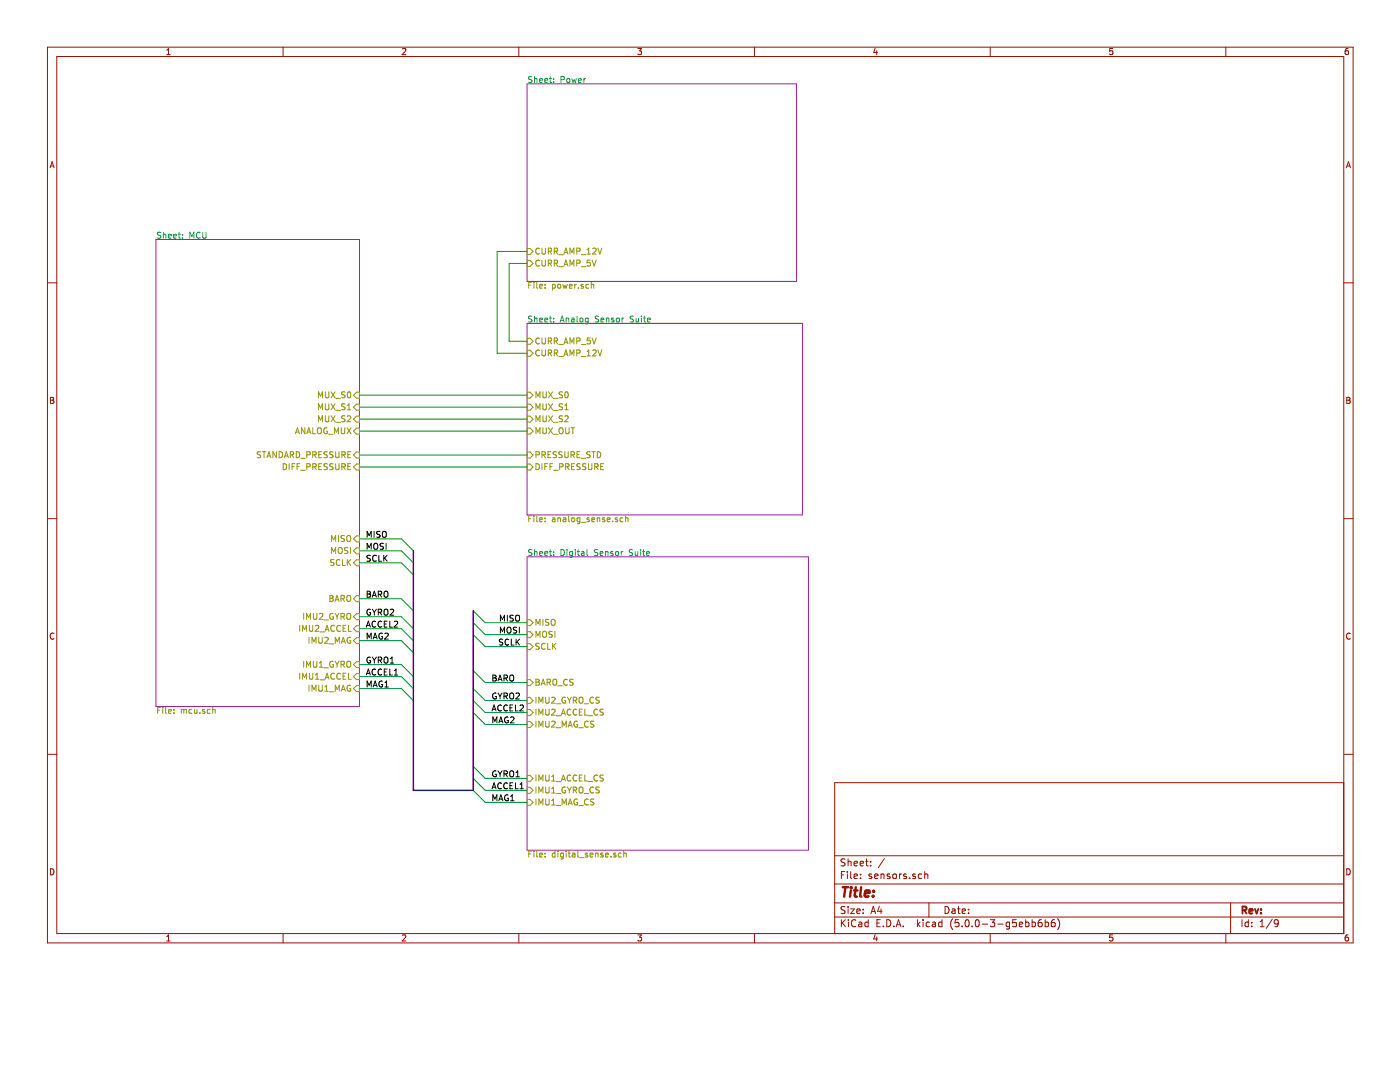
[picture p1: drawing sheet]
<svg xmlns="http://www.w3.org/2000/svg" width="279mm" height="216mm" viewBox="0 0 279 216" stroke-linecap="round" stroke-linejoin="round" font-family="sans-serif">
<path d="M105.2 16.7h53.8v39.5h-53.8zM31.1 47.8h40.6v93.2h-40.6zM105.2 64.5h55v38.2h-55zM105.2 111.1h56.1v58.6h-56.1z" fill="none" stroke="#982296" stroke-width=".2"/>
<g fill="none" stroke="#009596" stroke-width=".2">
<path d="M106.2 15.3h-.5l-.2 .1v.3l.6 .3 .1 .2-.3 .3-.4-.1M106.7 15.3v1.2M106.7 15.8l.4-.1 .1 .8M107.7 16.1l.6-.1-.1-.3h-.3l-.2 .1v.6h.5M108.7 16.1l.6-.1-.1-.3h-.3l-.2 .1 .1 .6h.4M109.6 15.7h.5M109.8 15.3v1l.3 .2M110.5 16.3v.2M110.5 15.7v.1M112 15.9l.6-.1v-.4l-.6-.1v1.2M113.1 15.8l.5-.1v.7l-.5-.1zM114.1 15.7l.2 .8 .3-.6 .2 .6 .2-.8"/>
<path d="M115.4 16.1l.6-.1-.1-.3h-.3l-.2 .1 .1 .6h.4M116.5 15.7v.8M116.9 15.7l-.4 .2M32.1 46.4l-.5-.1-.1 .2v.3l.5 .2 .1 .3-.2 .2h-.5M32.6 46.3v1.2M32.6 46.9l.5-.1v.7M33.6 47.1l.6-.1-.1-.2-.3-.1-.2 .2 .1 .6h.4M34.7 47.1l.5-.1v-.2l-.4-.1-.1 .2v.6h.5M35.6 46.7h.4M35.7 46.3v1.1l.3 .1M36.4 47.4v.1M36.4 46.8v.1"/>
<path d="M37.9 47.5v-1.2l.4 .9 .4-.9v1.2M39.9 46.5a.53 .53 0 0 0-.7 .4 .53 .53 0 0 0 .7 .5M40.5 46.3v1l.2 .2h.2l.2-.2v-1M106.2 63.1h-.5l-.2 .1v.3l.6 .3 .1 .2-.3 .3-.4-.1M106.7 63.1v1.2M106.7 63.6l.4-.1 .1 .8M107.7 63.8h.6l-.1-.3h-.3l-.2 .1v.6h.5M108.7 63.8h.6l-.1-.3h-.3l-.2 .1 .1 .6h.4M109.6 63.5h.5M109.8 63.1v1l.3 .2M110.5 63.5v.1M110.5 64.1v.2"/>
<path d="M111.8 64.3l.4-1.2 .4 1.2M111.9 63.9h.6M113 63.6l.4-.1 .1 .8M113 63.5v.8M114.1 63.5h.4l.1 .8M114.6 63.8l-.6 .2 .2 .3 .4-.1M115.2 63.1v1l.1 .2M115.8 63.5h.3l.3 .2-.2 .5-.4-.1zM117.4 63.5h-.4l-.2 .2 .1 .5h.5M117.4 63.5v.9l-.3 .3-.2-.1M119.5 63.1h-.5l-.1 .1v.4l.5 .2 .1 .2-.3 .3-.4-.1M119.9 63.8h.6l-.1-.3h-.3l-.2 .1 .1 .6h.4"/>
<path d="M121 63.6l.5-.1v.8M121 63.5v.8M122.5 63.5h-.3l-.2 .2 .5 .3M122.5 64.1l-.1 .2-.4-.1M122.5 64v.1M123.1 63.5h.3l.2 .2-.1 .5-.3 .1-.2-.3zM124.1 63.5v.8M124.5 63.5l-.4 .2M126.4 63.1h-.4l-.2 .1v.4l.6 .2v.2l-.2 .3-.5-.1M126.9 63.5l.1 .7 .4-.1M127.4 63.5v.8M128 63.1v.1"/>
<path d="M128 63.5v.8M128.4 63.5h.5M128.6 63.1v1l.3 .2M129.2 63.8h.6l-.1-.3h-.3l-.2 .1 .1 .6h.4M106.2 109.7h-.5l-.2 .1v.3l.6 .2 .1 .3-.3 .2h-.4M106.7 109.7v1.1M106.7 110.2l.4-.1 .1 .7M107.7 110.4l.6-.1-.1-.2h-.3l-.2 .1v.6h.5M108.7 110.4l.6-.1-.1-.2h-.3l-.2 .1 .1 .6h.4M109.6 110.1h.5M109.8 109.7v1l.3 .1M110.5 110.1v.1"/>
<path d="M110.5 110.7v.1M112 109.7a.6 .6 0 0 1 .7 .5 .6 .6 0 0 1-.7 .6zM113.1 109.7v.1M113.1 110.1v.7M114.2 110.1h-.3l-.2 .2 .1 .5h.4M114.2 110.1v.9l-.2 .3-.3-.1M114.8 109.7v.1M114.8 110.1v.7M115.2 110.1h.5M115.4 109.7v1l.3 .1M116.1 110.1h.4l.1 .7M116.6 110.3l-.6 .3 .1 .2h.5"/>
<path d="M117.1 109.7v1l.2 .1M119.3 109.7h-.4l-.2 .1v.3l.5 .2 .1 .3-.2 .2h-.5M119.8 110.4l.5-.1v-.2h-.4l-.1 .1v.6h.5M120.8 110.2l.5-.1v.7M120.8 110.1v.7M122.3 110.1h-.3l-.1 .1v.2l.4 .1v.3h-.4M122.9 110.1l.5 .1v.6h-.3l-.3-.2zM124 110.1v.7M124.3 110.1l-.3 .2M126.2 109.7h-.4l-.2 .1 .1 .4 .5 .2v.2l-.2 .2h-.4M126.8 110.1v.7l.5-.1M127.3 110.1v.7"/>
<path d="M127.8 109.7v.1M127.8 110.1v.7M128.2 110.1h.5M128.4 109.7v1l.3 .1M129 110.4l.6-.1-.1-.2h-.3l-.2 .1 .1 .6h.4"/>
</g>
<g fill="none" stroke="#969400" stroke-width=".2">
<path d="M105.2 52h.6l.6 .6-.6 .6h-.6zM105.2 49.6h.6l.6 .6-.6 .6h-.6zM105.5 56.9h.4M106.1 56.3h-.6v1.2M106.6 56.3v.1M106.6 56.7v.8M107.1 56.3v1l.2 .2M107.7 52a.53 .53 0 0 0-.8 .5 .53 .53 0 0 0 .8 .5M107.7 49.6a.53 .53 0 0 0-.8 .5 .53 .53 0 0 0 .8 .5M107.7 57.1l.6-.1-.1-.2-.3-.1-.2 .2v.6h.5M108.2 51.9v1l.2 .2 .3-.1 .1-.1v-1M108.2 49.5v1l.2 .2h.3l.1-.2v-1"/>
<path d="M108.8 57.4v.1M108.8 56.8v.1M109.4 52.5h.6v-.5l-.6-.1v1.2M109.4 50.1h.6v-.5l-.6-.1v1.2M109.7 52.5l.4 .6M109.7 50.1l.4 .6M110.3 56.8l.3-.1 .2 .2-.1 .6h-.4M110.3 56.7v1.2M110.6 50.1h.6v-.5l-.6-.1v1.2M110.6 52.5h.6v-.5l-.6-.1v1.2M110.9 52.5l.4 .6M110.9 50.1l.4 .6"/>
<path d="M111.3 56.8l.2-.1 .4 .1-.1 .7-.5-.1zM111.5 53.2h.9M111.5 50.8h.9M112.3 56.7l.2 .8 .3-.6 .2 .6 .2-.8M112.6 53.1l.3-1.2 .4 1.2M112.6 50.7l.3-1.2 .4 1.2M112.7 52.8h.5M112.7 50.4h.5M113.6 57.1l.6-.1-.1-.2-.3-.1-.2 .2 .1 .6h.4M113.7 50.7v-1.2l.4 .9 .4-.9v1.2M113.7 53.1v-1.2l.4 .9 .4-.9v1.2M114.7 56.7v.8"/>
<path d="M115 56.7l-.3 .2M115.1 52.5h.6v-.5l-.6-.1v1.2M115.1 50.1h.6v-.5l-.6-.1v1.2M115.4 57.4v.1M116 53.2h.9M116 50.8h.9M116.4 56.8l-.3-.1-.2 .2 .1 .2 .4 .1v.3h-.5M117.2 50.7h.6M117.2 49.8l.3-.3v1.2M117.5 56.8l-.4-.1-.2 .2 .1 .6h.5M117.8 51.9h-.6v.6l.1-.1 .5 .1v.5l-.2 .1-.4-.1M118 56.8h.5v.7"/>
<path d="M118 56.3v1.2M118.2 51.9l.4 1.2 .4-1.2M118.3 49.6l.4-.1 .3 .3-.8 .9h.8M119.3 49.5l.4 1.2 .4-1.2M63.6 79.4v-1.2l.4 .8 .4-.8v1.2M64.9 78.2v1l.3 .2 .3-.1 .1-.1v-1M66.1 78.2l.8 1.2M66.9 78.2l-.8 1.2M67 79.5h.9M68.8 78.3l-.4-.1-.2 .1v.3l.6 .3v.3l-.2 .2-.4-.1M69.4 78.3l.2-.1a.63 .63 0 0 1 .4 .6 .63 .63 0 0 1-.4 .6l-.3-.5zM70.5 78.9l.6-.6h.6v1.1h-.6z"/>
<path d="M105.2 67.5h.6l.6 .6-.6 .6h-.6zM105.2 69.9h.6l.6 .6-.6 .6h-.6zM105.2 78.3h.6l.6 .6-.6 .5h-.6zM107 79.4v-1.2l.4 .8 .4-.8v1.2M107.7 67.6a.53 .53 0 0 0-.8 .4 .53 .53 0 0 0 .8 .5M107.7 69.9a.53 .53 0 0 0-.8 .5 .53 .53 0 0 0 .8 .5M108.2 67.4v1l.2 .2h.3l.1-.2v-1M108.2 69.8v1l.2 .2h.3l.1-.2v-1M108.3 78.2v1l.3 .2h.2l.2-.2v-1M109.4 68.1l.6-.1v-.4l-.6-.2v1.2M109.4 70.4h.6v-.5l-.6-.1v1.2M109.5 78.2l.8 1.2"/>
<path d="M109.7 68.1l.4 .5M109.7 70.4l.4 .6M110.3 78.2l-.8 1.2M110.4 79.5h1M110.6 68.1l.6-.1v-.4l-.6-.2v1.2M110.6 70.4h.6v-.5l-.6-.1v1.2M110.9 68.1l.4 .5M110.9 70.4l.4 .6M111.5 68.7h.9M111.5 71.1h.9M112.3 78.3l-.5-.1-.2 .1 .1 .4 .4 .2 .2 .3-.3 .2-.4-.1M112.6 68.6l.3-1.2 .4 1.2"/>
<path d="M112.6 71l.3-1.2 .4 1.2M112.7 68.3h.5M112.7 70.7h.5M112.8 78.3l.2-.1a.65 .65 0 0 1 .4 .6 .65 .65 0 0 1-.4 .6l-.3-.5zM113.7 68.6v-1.2l.4 .9 .4-.9v1.2M113.7 71v-1.2l.4 .9 .4-.9v1.2M115.1 68.1l.6-.1v-.4l-.6-.2v1.2M115.1 70.4h.6v-.5l-.6-.1v1.2M116 68.7h.9M116 71.1h.9M117.2 70.2l.3-.4v1.2M117.2 71h.6"/>
<path d="M117.8 67.4h-.6v.6l.1-.1 .5 .1v.5l-.2 .1-.4-.1M118.2 67.4l.4 1.2 .4-1.2M118.3 69.9l.4-.1 .3 .4-.8 .8h.8M119.3 69.8l.4 1.2 .4-1.2M52 90.2l-.4-.1-.2 .2v.3l.5 .2 .1 .3-.2 .2h-.5M52.4 90.1h.6M52.7 90.1v1.2M53.3 91.3l.4-1.2 .4 1.2M53.4 91h.6M55.2 90.1v1.2l-.7-1.2v1.2M55.7 90.1a.6 .6 0 0 1 .7 .6 .6 .6 0 0 1-.7 .6zM56.5 92.5a.6 .6 0 0 1 .7 .6 .6 .6 0 0 1-.7 .6z"/>
<path d="M56.7 91.3l.4-1.2 .4 1.2M56.9 91h.5M57.7 92.5v1.2M57.9 90.8l.6-.1 .1-.2v-.2l-.7-.2v1.2M58.2 90.8l.4 .5M58.3 93.1h.4M58.8 92.5h-.5v1.2M59 86.5l.4-1.1 .3 1.1M59.1 86.2h.5M59.1 90.1a.6 .6 0 0 1 .7 .6 .6 .6 0 0 1-.7 .6zM59.3 93.1h.4M59.9 92.5h-.6v1.2"/>
<path d="M60 93.8h.9M60 91.4h.9M60.8 85.4v1.1l-.6-1.1v1.1M61.2 93.1l.7-.1v-.4l-.7-.1v1.2M61.2 90.8l.7-.1v-.4l-.7-.2v1.2M61.2 86.5l.4-1.1 .4 1.1M61.3 86.2h.6M62.4 93.1l.7-.1v-.4l-.7-.1v1.2M62.4 85.4v1.1h.6M62.4 90.8l.7-.1v-.4l-.7-.2v1.2M62.7 93.1l.4 .6M62.7 90.8l.4 .5"/>
<path d="M63.4 85.5l.2-.1a.42 .42 0 0 1 .5 .4l-.1 .7h-.5a.87 .87 0 0 1-.1-1zM63.6 81.8v-1.2l.4 .8 .4-.8v1.2M63.6 84.2v-1.2l.4 .8 .4-.8v1.2M63.6 93.1h.4M63.6 90.7h.4M64.2 92.5h-.6v1.2h.6M64.2 90.1h-.6v1.2h.6M64.9 80.6v1l.3 .2 .3-.1 .1-.1v-1M64.9 83v.9l.3 .3 .3-.1 .1-.2v-.9M65.3 85.4a.55 .55 0 0 0-.7 .6 .55 .55 0 0 0 .7 .5v-.5h-.2M65.3 92.6l-.4-.1-.2 .1 .1 .4 .4 .2 .1 .3-.2 .2h-.5M65.3 90.2l-.4-.1-.2 .2 .1 .4 .4 .1 .1 .3-.2 .2h-.5"/>
<path d="M65.6 86.7h.9M66.1 80.6l.8 1.2M66.1 83l.8 1.2M66.5 92.6l-.5-.1-.2 .1v.4l.6 .2 .1 .3-.3 .2h-.4M66.5 90.2l-.5-.1-.2 .2v.3l.6 .2 .1 .3-.3 .2h-.4M66.7 86.5v-1.1l.5 .8 .4-.8v1.1M66.9 80.6l-.8 1.2M66.9 83l-.8 1.2M67 92.5v1l.2 .2h.4l.1-.2v-1M67 90.1v1l.2 .2h.4l.1-.2v-1M67 81.9h.9M67 84.3h.9"/>
<path d="M68.1 85.4v.9l.2 .2h.4l.1-.2v-.9M68.2 93.1h.6l.1-.2-.1-.3-.6-.1v1.2M68.2 90.8l.6-.1 .1-.2-.1-.2-.6-.2v1.2M68.5 93.1l.4 .6M68.5 90.8l.4 .5M68.8 80.6h-.4l-.2 .1v.3l.6 .3v.3l-.2 .2-.4-.1M68.8 83h-.4l-.2 .1v.3l.6 .3v.2l-.2 .3-.4-.1M69.3 85.4l.7 1.1M69.3 83.1l.5-.1 .2 .3-.7 .9h.7M69.3 81.8h.7M69.3 80.9l.4-.3v1.2M69.4 93.1h.4"/>
<path d="M69.4 90.7h.4M70 92.5h-.6v1.2h.6M70 90.1h-.6v1.2h.6M70 85.4l-.7 1.1M70.5 93.2l.6-.6h.6v1.2h-.6zM70.5 86l.6-.6h.6v1.2h-.6zM70.5 81.2l.6-.6h.6v1.2h-.6zM70.5 83.6l.6-.6h.6v1.2h-.6zM70.5 90.8l.6-.6h.6v1.2h-.6zM105.2 80.6h.6l.6 .6-.6 .6h-.6zM105.2 83h.6l.6 .6-.6 .6h-.6zM105.2 85.4h.6l.6 .6-.6 .6h-.6z"/>
<path d="M105.2 90.2h.6l.6 .6-.6 .6h-.6zM105.2 92.6h.6l.6 .6-.6 .6h-.6zM107 92.5a.6 .6 0 0 1 .7 .6 .6 .6 0 0 1-.7 .6zM107 90.8l.6-.1v-.4l-.6-.2v1.2M107 81.8v-1.2l.4 .8 .4-.8v1.2M107 84.2v-1.2l.4 .8 .4-.8v1.2M107 86.5v-1.1l.4 .8 .4-.8v1.1M108.2 90.8l.6-.1v-.4l-.6-.2v1.2M108.2 92.5v1.2M108.3 85.4v.9l.3 .2h.2l.2-.2v-.9M108.3 80.6v1l.3 .2h.2l.2-.2v-1M108.3 83v.9l.3 .3h.2l.2-.3v-.9"/>
<path d="M108.4 90.8l.4 .5M108.7 93.1h.4M109.3 92.5h-.6v1.2M109.4 90.7h.4M109.5 80.6l.8 1.2M109.5 83l.8 1.2M109.5 85.4l.8 1.1M109.8 93.1h.4M109.9 90.1h-.5v1.2h.5M110.3 80.6l-.8 1.2M110.3 83l-.8 1.2M110.3 85.4l-.8 1.1"/>
<path d="M110.3 92.5h-.5v1.2M110.4 86.7h1M110.4 81.9h1M110.4 84.3h1M110.5 93.8h.9M111.1 90.2l-.5-.1-.2 .2 .1 .4 .5 .1 .1 .3-.3 .2h-.4M111.6 85.5l.3-.1h.3a.73 .73 0 0 1-.1 1.1l-.5-.1zM111.7 93.1h.6l.1-.2-.1-.3-.6-.1v1.2M112.2 90.2l-.5-.1-.1 .2v.3l.5 .2 .1 .3-.2 .2h-.5M112.3 80.6h-.5l-.2 .1 .1 .4 .4 .2 .2 .3-.3 .2-.4-.1M112.3 83h-.5l-.2 .1 .1 .4 .4 .2 .2 .2-.3 .3-.4-.1M112.7 90.1v1l.2 .2h.4l.1-.2v-1"/>
<path d="M112.7 81.8h.7M112.7 83.1l.5-.1 .2 .3-.7 .9h.7M112.7 80.9l.4-.3v1.2M112.9 93.1h.6l.1-.2-.1-.3-.6-.1v1.2M112.9 85.4v.9l.2 .2h.4l.1-.2v-.9M113.2 93.1l.4 .6M114 90.8l.5-.1 .2-.2-.1-.2-.6-.2v1.2M114 85.4h.7M114.1 93.1h.4M114.2 90.8l.5 .5M114.3 85.4v1.1M114.7 92.5h-.6v1.2h.6"/>
<path d="M115.2 90.7h.4M115.7 90.1h-.5v1.2h.5M115.8 92.6l-.5-.1-.1 .1v.4l.5 .2 .1 .3-.2 .2h-.5M116 91.4h.9M116.9 92.6l-.4-.1-.2 .1 .1 .4 .5 .3v.2l-.2 .2h-.4M117.5 92.5v1l.2 .2h.2l.2-.2v-1M117.8 90.2l-.5-.1-.1 .2v.4l.5 .1 .1 .3-.3 .2h-.4M118.1 90.1h.7M118.5 90.1v1.2M118.7 93.1h.6v-.5l-.6-.1v1.2M119 93.1l.4 .6M119.2 90.1a.6 .6 0 0 1 .7 .6 .6 .6 0 0 1-.7 .6z"/>
<path d="M119.9 93.1h.4M120.5 92.5h-.6v1.2h.6M65.8 118.8l.6 .1 .1 .2-.3 .3 .3 .2-.1 .4h-.6zM65.8 119.4h.4M66.2 108.1v-1.2l.4 .8 .4-.8v1.2M66.2 110.4v-1.2l.4 .9 .4-.9v1.2M66.7 111.7l-.5-.1-.2 .2v.3l.5 .2 .2 .3-.3 .2h-.4M66.9 120l.4-1.2 .4 1.2M67 119.7h.6M67.6 106.9v1.2M67.6 109.4l.2-.2 .3 .1a.73 .73 0 0 1-.1 1.1l-.4-.1zM67.8 111.8a.53 .53 0 0 0-.7 0 .53 .53 0 0 0 .1 .7l.3 .3 .3-.1"/>
<path d="M68.1 119.4h.5l.2-.2-.1-.3-.6-.1v1.2M68.3 111.6v1.2h.6M68.3 119.4l.5 .6M68.8 106.9h-.5l-.2 .1v.3l.5 .2 .2 .3-.3 .3-.4-.1M69.3 107l.2-.1a.41 .41 0 0 1 .5 .4l-.1 .6-.4 .2-.2-.2zM69.3 119l.2-.2a.41 .41 0 0 1 .5 .4l-.1 .6-.4 .2-.2-.2zM69.3 111.6v1.2M69.4 109.3l-.4-.1-.2 .2v.4l.6 .2v.2l-.2 .2h-.4M69.5 112.2l.5 .6M69.9 109.2v1.2M70 111.6l-.7 .7M70.5 107.5l.6-.6h.6v1.2h-.6z"/>
<path d="M70.5 109.9l.6-.6h.6v1.2h-.6zM70.5 112.3l.6-.6h.6v1.2h-.6zM70.5 119.5l.6-.6h.6v1.2h-.6zM105.5 103.5h.4M106.1 102.9h-.6v1.2M106.6 102.9v.1M106.6 103.3v.8M107.1 102.9v1l.2 .2M107.7 103.7l.6-.1-.1-.2-.3-.1-.2 .2v.6h.5M108.8 103.4v.1M108.8 104v.1M110.3 103.4h.4l.1 .7"/>
<path d="M110.8 103.6l-.6 .2 .1 .3h.5M111.3 103.3v.8M111.3 103.4h.5l.1 .7M112.4 103.4h.5v.7M112.9 103.6l-.5 .2 .1 .3h.4M113.5 102.9v1l.2 .2M114.2 103.4l.3-.1 .2 .2-.1 .6-.5-.1zM115.7 103.4l-.3-.1-.2 .2 .1 .6h.4M115.7 103.3v1l-.2 .2-.3-.1M116 104.2h.9M117.6 103.4l-.3-.1-.2 .2 .1 .2 .4 .1v.3h-.5M118.1 103.7l.6-.1-.1-.2-.3-.1-.2 .2 .1 .6h.4"/>
<path d="M119.2 103.4h.4l.1 .7M119.2 103.3v.8M120.7 103.4l-.3-.1-.2 .2 .1 .2 .4 .1v.3h-.5M121.2 103.7l.6-.1-.1-.2-.4-.1-.1 .2 .1 .6h.4M122.3 104v.1M123.2 103.4l-.3-.1-.1 .2v.2l.4 .1v.3h-.4M124.3 103.4l-.3-.1-.3 .2 .2 .6h.4M124.8 103.4h.5v.7M124.8 102.9v1.2M59.8 124.8v1.2M59.8 134.3v1.2M60.4 126v-1.2l.4 .8 .4-.8v1.2"/>
<path d="M60.4 135.5v-1.2l.4 .9 .4-.9v1.2M60.6 122.4v1.2M60.6 131.9v1.2M61.2 123.6v-1.2l.4 .8 .4-.8v1.2M61.2 133.1v-1.2l.4 .9 .4-.9v1.2M61.7 127.2v1.2M61.7 136.7v1.2M61.8 124.8v1l.2 .2 .3-.1 .1-.1v-1M61.8 134.3v1l.2 .2h.3l.1-.2v-1M62.3 128.4v-1.2l.4 .8 .4-.8v1.2M62.3 137.9v-1.2l.4 .9 .4-.9v1.2M62.5 122.4v1l.3 .2 .3-.1 .1-.1v-1"/>
<path d="M62.5 131.9v1l.3 .2h.3l.1-.2v-1M62.9 124.9l.5-.1 .2 .3-.7 .9h.7M62.9 135.5h.7M62.9 134.7l.4-.4v1.2M63.6 127.2v.9l.3 .3 .3-.1 .1-.2v-.9M63.6 136.7v1l.3 .2h.3l.1-.2v-1M63.7 133.1h.7M63.7 132.3l.4-.4v1.2M63.7 122.5l.5-.1 .2 .3-.7 .9h.7M63.9 135.6h.9M63.9 126.1h.9M64.6 133.3h1"/>
<path d="M64.6 123.7h1M64.8 137.9h.7M64.8 137.1l.4-.4v1.2M64.8 127.3l.5-.1 .2 .3-.7 .9h.7M64.9 135.5l.4-1.2 .4 1.2M64.9 126l.4-1.2 .4 1.2M65 135.2h.6M65 125.6h.6M65.7 138h1M65.7 128.5h1M66.5 122.5a.55 .55 0 0 0-.7 .5 .55 .55 0 0 0 .7 .5v-.4h-.2M66.5 132a.55 .55 0 0 0-.7 .6 .55 .55 0 0 0 .7 .5v-.5h-.2"/>
<path d="M66.7 134.5a.53 .53 0 0 0-.7 .4 .53 .53 0 0 0 .7 .5M66.7 124.9a.53 .53 0 0 0-.7 .5 .53 .53 0 0 0 .7 .5M66.9 131.9l.4 .7M66.9 122.4l.4 .6M66.9 128.4v-1.2l.4 .8 .4-.8v1.2M66.9 137.9v-1.2l.4 .9 .4-.9v1.2M67.3 123v.6M67.3 132.6v.5M67.7 131.9l-.4 .7M67.7 122.4l-.4 .6M67.9 134.5a.53 .53 0 0 0-.7 .4 .53 .53 0 0 0 .7 .5M67.9 124.9a.53 .53 0 0 0-.7 .5 .53 .53 0 0 0 .7 .5"/>
<path d="M68.1 123h.5l.2-.2-.1-.3-.6-.1v1.2M68.1 132.6l.5-.1 .2-.1-.1-.3-.6-.2v1.2M68.1 137.9l.4-1.2 .4 1.2M68.1 128.4l.4-1.2 .4 1.2M68.2 137.6h.6M68.2 128h.6M68.3 132.6l.5 .5M68.3 123l.5 .6M68.5 134.9h.3M68.5 125.4h.3M69 134.3h-.5v1.2h.5M69 124.8h-.5v1.2h.5"/>
<path d="M69.3 122.6l.2-.2a.41 .41 0 0 1 .5 .4l-.1 .6-.4 .2-.2-.2zM69.3 132.1l.2-.2a.41 .41 0 0 1 .5 .5l-.1 .6-.4 .1-.2-.1zM69.5 134.3v1.2h.6M69.5 124.8v1.2h.6M69.9 127.2a.54 .54 0 0 0-.7 .6 .54 .54 0 0 0 .8 .4v-.3h-.2M69.9 136.8a.54 .54 0 0 0-.7 .5 .54 .54 0 0 0 .8 .5v-.4h-.2M70.5 123.1l.6-.6h.6v1.2h-.6zM70.5 125.4l.6-.6h.6v1.2h-.6zM70.5 127.8l.6-.6h.6v1.2h-.6zM70.5 132.6l.6-.6h.6v1.2h-.6zM70.5 135l.6-.6h.6v1.2h-.6zM70.5 137.4l.6-.6h.6v1.2h-.6z"/>
<path d="M105.2 123.7h.6l.6 .6-.6 .5h-.6zM105.2 126h.6l.6 .6-.6 .6h-.6zM105.2 128.4h.6l.6 .6-.6 .6h-.6zM105.2 135.6h.6l.6 .6-.6 .6h-.6zM105.2 139.2h.6l.6 .6-.6 .6h-.6zM107 135.5h.4l.2 .3-.2 .3 .3 .2-.2 .4h-.5zM107 124.8v-1.2l.4 .8 .4-.8v1.2M107 127.2v-1.2l.4 .8 .4-.8v1.2M107 139.1v1.2M107 136.1h.4M107.6 128.4h-.4l-.2 .1v.3l.5 .3 .1 .2-.2 .3-.5-.1M108 136.7l.4-1.2 .4 1.2"/>
<path d="M108.1 136.4h.6M108.3 126.1l.3-.1h.3a.73 .73 0 0 1-.1 1.2l-.5-.2zM108.3 123.6v1.2M108.8 128.5a.53 .53 0 0 0-.7 .1 .53 .53 0 0 0 0 .7l.3 .3 .4-.2M108.9 139.1v1l.2 .2h.4l.1-.2v-1M109.2 136.2l.6-.1 .1-.2-.1-.3-.6-.1v1.2M109.3 128.4v1.2h.6M109.5 136.2l.4 .5M109.5 123.7l-.4-.1-.2 .1v.3l.5 .3 .1 .3-.2 .2-.5-.1M110 123.8l.3-.2a.41 .41 0 0 1 .5 .4l-.1 .6-.4 .2-.3-.2zM110.1 139.2l.4-.1 .3 .3-.8 .9h.8M110.2 126h-.4l-.2 .1v.4l.6 .2v.3l-.2 .2-.5-.1"/>
<path d="M110.3 128.4v1.2M110.4 135.7l.2-.2a.41 .41 0 0 1 .5 .4v.7l-.5 .1-.2-.1zM110.4 128.9l.6 .7M110.7 126v1.2M111 128.4l-.7 .7M111.4 136.8h.9M112.8 139.2a.54 .54 0 0 0-.7 .5 .54 .54 0 0 0 .8 .5v-.4h-.2M113.2 135.6a.53 .53 0 0 0-.7 .5 .53 .53 0 0 0 .7 .5M113.2 139.1l.4 .6M113.6 139.7v.6M114 139.1l-.4 .6M114.4 135.6l-.5-.1-.2 .3 .1 .3 .5 .2v.3l-.6 .1"/>
<path d="M114.4 139.7l.7-.1v-.4l-.7-.1v1.2M114.7 139.7l.4 .6M115.6 139.3l.2-.2a.41 .41 0 0 1 .6 .4l-.1 .6-.5 .2-.2-.2zM118.5 139.2a.53 .53 0 0 0-.8 .5 .53 .53 0 0 0 .8 .5M119.6 139.2l-.5-.1-.2 .3 .1 .2 .6 .3v.3l-.7 .1M31.5 141.7h.4M32 141.1h-.5v1.2M32.5 141.1v.2M32.5 141.6v.7M33.1 141.1v1.1l.1 .1M33.6 141.9l.6-.1-.1-.2h-.3l-.2 .1 .1 .6h.4M34.7 142.2v.1"/>
<path d="M34.7 141.6v.1M36.2 141.7l.3-.1 .2 .1M36.2 141.6v.7M36.7 141.7l.2-.1h.3v.7M36.7 141.7v.6M38.3 141.6h-.3l-.3 .2 .1 .5h.5M38.8 141.6l.1 .7 .4-.1M39.3 141.6v.7M39.9 142.2v.1M40.8 141.6h-.2l-.2 .1 .1 .2 .3 .1v.3h-.4M41.9 141.6h-.3l-.2 .2 .1 .5h.4M42.4 141.7l.5-.1v.7"/>
<path d="M42.4 141.1v1.2M105.2 141.6h.6l.6 .6-.6 .6h-.6zM105.2 144h.6l.6 .6-.6 .6h-.6zM105.2 154.7h.6l.6 .6-.6 .6h-.6zM105.2 157.1h.6l.6 .6-.6 .6h-.6zM105.2 159.5h.6l.6 .6-.6 .6h-.6zM107 141.5v1.2M107 143.9v1.2M107 154.6v1.2M107 157v1.2M107 159.4v1.2M107.5 140.3v-1.2l.4 .9 .4-.9v1.2"/>
<path d="M107.5 142.7v-1.2l.4 .9 .4-.9v1.2M107.5 145.1v-1.2l.4 .9 .4-.9v1.2M107.5 155.8v-1.2l.4 .9 .4-.9v1.2M107.5 158.2v-1.2l.4 .9 .4-.9v1.2M108.9 141.5v1l.2 .2h.4l.1-.2v-1M108.9 143.9v1l.2 .2 .4-.1 .1-.1v-1M108.9 154.6v1l.2 .2h.4l.1-.2v-1M108.9 157v1l.2 .2h.4l.1-.2v-1M108.9 159.4v1l.2 .2h.4l.1-.2v-1M110.1 141.6l.4-.1 .3 .3-.8 .9h.8M110.1 144l.4-.1 .3 .3-.8 .9h.8M110.1 158.2h.7"/>
<path d="M110.1 155l.3-.4v1.2M110.1 157.4l.3-.4v1.2M110.1 159.8l.3-.4v1.2M110.1 155.8h.7M111 158.3h.9M111 156h.9M111 140.4h.9M111 142.8h.9M111 145.2h.9M112 155.8l.4-1.2 .4 1.2M112 142.7l.4-1.2 .4 1.2M112.1 142.4h.6"/>
<path d="M112.1 155.5h.6M112.2 145.1v-1.2l.4 .9 .4-.9v1.2M112.8 157.1a.54 .54 0 0 0-.7 .5 .54 .54 0 0 0 .8 .5v-.4h-.2M113.2 157l.4 .7M113.4 145.1l.4-1.2 .4 1.2M113.5 144.8h.6M113.6 157.7v.5M113.9 154.8a.55 .55 0 0 0-.7 .4 .55 .55 0 0 0 .7 .6v-.1M113.9 141.6a.55 .55 0 0 0-.7 .5 .55 .55 0 0 0 .7 .6v-.1M114 157l-.4 .7M114.4 157.7l.7-.1v-.4l-.7-.2v1.2M114.7 157.7l.4 .5"/>
<path d="M115.1 141.6a.55 .55 0 0 0-.7 .5 .55 .55 0 0 0 .7 .6v-.1M115.1 154.8a.55 .55 0 0 0-.7 .4 .55 .55 0 0 0 .7 .6v-.1M115.2 144a.54 .54 0 0 0-.7 .5 .54 .54 0 0 0 .8 .5v-.4h-.2M115.2 159.5a.54 .54 0 0 0-.7 .5 .54 .54 0 0 0 .8 .5v-.4h-.2M115.5 145.2h.9M115.6 157.2l.2-.2a.41 .41 0 0 1 .6 .4l-.1 .7-.5 .1-.2-.1zM115.6 155.2h.4M115.6 142.1h.4M116.2 154.6h-.6v1.2h.6M116.2 141.5h-.6v1.2h.6M116.6 158.3h.9M116.6 140.4h.9"/>
<path d="M116.7 154.6v1.2h.6M116.7 141.5v1.2h.6M117.4 156h.9M117.4 159.5a.53 .53 0 0 0-.8 .5 .53 .53 0 0 0 .8 .5M117.4 144a.53 .53 0 0 0-.8 .5 .53 .53 0 0 0 .8 .5M117.4 142.8h.9M118.5 157.2a.53 .53 0 0 0-.8 .4 .53 .53 0 0 0 .8 .5M118.5 144l-.4-.1-.2 .1 .1 .4 .4 .2 .1 .3-.2 .2-.5-.1M118.5 159.5l-.4-.1-.2 .1 .1 .5 .4 .1 .1 .3-.2 .2h-.5M119.3 154.8a.54 .54 0 0 0-.8 .4 .54 .54 0 0 0 .7 .6l.1-.1M119.3 141.6a.54 .54 0 0 0-.8 .5 .54 .54 0 0 0 .7 .6l.1-.1M119.6 157.1l-.5-.1-.2 .3 .1 .3 .6 .2v.3l-.7 .1"/>
<path d="M120.4 141.6l-.5-.1-.1 .1v.4l.5 .2 .1 .3-.2 .2h-.5M120.4 154.7l-.5-.1-.1 .2v.3l.5 .2 .1 .3-.2 .2h-.5M105.5 170.4h.4M106.1 169.8h-.6v1.2M106.6 169.8v.1M106.6 170.2v.8M107.1 169.8v1l.2 .2M107.5 160.6v-1.2l.4 .9 .4-.9v1.2M107.7 170.6l.6-.1-.1-.2-.3-.1-.2 .2v.6h.5M108.8 170.3v.1M108.8 170.9v.1M110.1 160.6h.7"/>
<path d="M110.8 170.3l-.4-.1-.2 .2 .1 .6h.5M110.8 169.8v1.2M111 160.7h.9M111.3 169.8v.1M111.3 170.2v.8M112.2 160.6v-1.2l.4 .9 .4-.9v1.2M112.4 170.3l-.3-.1-.2 .2 .1 .6h.4M112.4 170.2v1l-.2 .2-.3-.1M113 169.8v.1M113 170.2v.8M113.4 170.2h.4M113.4 160.6l.4-1.2 .4 1.2"/>
<path d="M113.5 160.3h.6M113.6 169.8v1l.2 .2M114.2 170.3h.5l.1 .7M114.8 170.5l-.6 .2 .1 .3h.5M115.3 169.8v1l.2 .2M115.5 160.7h.9M115.7 171.1h.9M117.3 170.3l-.3-.1-.2 .2 .1 .2 .4 .1v.3h-.5M117.8 170.6l.5-.1v-.2l-.4-.1-.1 .2v.6h.5M118.9 170.3h.4l.1 .7M118.9 170.2v.8M120.3 170.3l-.2-.1-.2 .2v.2l.4 .1v.3h-.4"/>
<path d="M120.8 170.6l.6-.1-.1-.2-.3-.1-.2 .2 .1 .6h.4M121.9 170.9v.1M122.9 170.3l-.3-.1-.2 .2 .1 .2 .4 .1v.3h-.5M124 170.3l-.4-.1-.2 .2 .1 .6h.5M124.5 170.3h.4l.1 .7M124.5 169.8v1.2"/>
</g>
<g fill="none" stroke="#009300" stroke-width=".2">
<path d="M105.2 52.6h-3.6v15.5h3.6M105.2 50.2h-6v20.3h6M71.7 78.9h33.5M71.7 81.2h33.5M71.7 83.6h33.5M71.7 86h33.5M71.7 90.8h33.5M71.7 93.2h33.5M71.7 119.5h8.4l2.4 2.4M71.7 112.3h8.4l2.4 2.4M71.7 109.9h8.4l2.4 2.4M71.7 107.5h8.4l2.4 2.4"/>
<path d="M71.7 135h8.4l2.4 2.4M71.7 137.4h8.4l2.4 2.4M71.7 132.6h8.4l2.4 2.4M71.7 127.8h8.4l2.4 2.4M71.7 125.4h8.4l2.4 2.4M71.7 123.1h8.4l2.4 2.3M94.4 139.8l2.4 2.4h8.4M94.4 137.4l2.4 2.4h8.4M94.4 121.9l2.4 2.4h8.4M94.4 124.3l2.4 2.3h8.4M94.4 126.6l2.4 2.4h8.4M94.4 133.8l2.4 2.4h8.4"/>
<path d="M94.4 142.2l2.4 2.4h8.4M94.4 152.9l2.4 2.4h8.4M94.4 155.3l2.4 2.4h8.4M94.4 157.7l2.4 2.4h8.4"/>
</g>
<g fill="none" stroke="#000" stroke-width=".2">
<path d="M73.3 107.2v-1.2l.4 .9 .4-.9v1.2M73.3 109.6v-1.2l.4 .9 .4-.9v1.2M73.3 118h.4l.2 .2-.2 .3 .3 .3-.2 .3-.5 .1zM73.3 118.5h.4M73.9 110.9l-.4-.1-.2 .1v.4l.5 .2 .1 .3-.2 .2-.5-.1M74.3 119.2l.4-1.2 .4 1.2M74.4 118.8h.6M74.7 106v1.2M74.7 108.6l.2-.2 .3 .1a.73 .73 0 0 1-.1 1.1l-.4-.2zM75.1 110.9a.53 .53 0 0 0-.7 .1 .53 .53 0 0 0 0 .7l.4 .3 .3-.1M75.5 118.6l.6-.1 .1-.1-.1-.3-.6-.1v1.2M75.6 110.8v1.2h.6"/>
<path d="M75.8 118.6l.4 .6M75.9 106.1l-.5-.1-.2 .1v.4l.5 .2 .2 .3-.3 .2h-.4M76.4 106.2l.2-.2a.41 .41 0 0 1 .5 .4l-.1 .6-.4 .2-.2-.2zM76.5 108.5l-.4-.1-.2 .1v.4l.6 .3v.2l-.2 .2h-.4M76.6 110.8v1.2M76.7 118.1l.2-.1a.41 .41 0 0 1 .5 .4v.6l-.5 .2-.2-.2zM76.8 111.3l.5 .7M77 108.4v1.2M77.3 110.8l-.7 .7M73.1 125.1l.4-1.2 .4 1.2M73.1 134.7l.4-1.2 .4 1.2M73.2 124.8h.6"/>
<path d="M73.2 134.4h.6M73.3 127.5v-1.2l.4 .9 .4-.9v1.2M73.3 137.1v-1.2l.4 .8 .4-.8v1.2M73.9 121.6a.54 .54 0 0 0-.7 .6 .54 .54 0 0 0 .8 .4v-.4h-.3M73.9 131.2a.54 .54 0 0 0-.7 .5 .54 .54 0 0 0 .8 .5v-.4h-.3M74.3 121.6l.4 .6M74.3 131.1l.4 .6M74.5 127.5l.4-1.2 .4 1.2M74.5 137.1l.4-1.2 .4 1.2M74.6 127.2h.6M74.6 136.7h.6M74.7 122.2v.5"/>
<path d="M74.7 131.7v.6M75 124.1a.54 .54 0 0 0-.8 .4 .54 .54 0 0 0 .7 .6l.1-.1M75 133.6a.54 .54 0 0 0-.8 .5 .54 .54 0 0 0 .7 .5h.1M75.1 121.6l-.4 .6M75.1 131.1l-.4 .6M75.5 122.2l.6-.1 .1-.1-.1-.3-.6-.1v1.1M75.5 131.7h.6l.1-.2-.1-.3-.6-.1v1.2M75.8 122.2l.4 .5M75.8 131.7l.4 .6M76.2 124.1a.54 .54 0 0 0-.8 .4 .54 .54 0 0 0 .7 .6l.1-.1M76.2 133.6a.54 .54 0 0 0-.8 .5 .54 .54 0 0 0 .7 .5h.1M76.3 126.4a.54 .54 0 0 0-.7 .5 .54 .54 0 0 0 .8 .5v-.4h-.3"/>
<path d="M76.3 136a.54 .54 0 0 0-.7 .5 .54 .54 0 0 0 .8 .5v-.4h-.3M76.7 121.7l.2-.1a.41 .41 0 0 1 .5 .4v.6l-.5 .1-.2-.1zM76.7 131.3l.2-.2a.41 .41 0 0 1 .5 .4v.6l-.5 .2-.2-.2zM76.7 124.5h.4M76.7 134.1h.4M76.8 126.5l.5-.2 .2 .4-.7 .8h.7M76.8 137.1h.7M76.8 136.2l.3-.3v1.2M77.3 123.9h-.6v1.2h.6M77.3 133.5h-.6v1.2h.6M77.8 123.9v1.2h.5M77.8 133.5v1.2h.5"/>
<path d="M77.9 121.7l.4-.1 .3 .3-.8 .8h.8M77.9 132.3h.7M77.9 131.4l.3-.3v1.2M78.7 124.1l.4-.2 .3 .4-.8 .8h.8M78.7 134.7h.7M78.7 133.8l.3-.3v1.2M98.4 134.7h.4l.2 .2-.2 .4 .3 .2-.2 .3-.5 .1zM98.4 135.3h.4M99 138.3a.54 .54 0 0 0-.7 .6 .54 .54 0 0 0 .8 .5v-.4h-.3M99.4 135.9l.4-1.2 .4 1.2M99.4 138.3l.4 .6M99.5 135.6h.6"/>
<path d="M99.8 138.9v.6M99.9 123.9v-1.2l.4 .9 .4-.9v1.2M99.9 126.3v-1.2l.4 .9 .4-.9v1.2M100.2 138.3l-.4 .6M100.3 127.6l-.4-.1-.2 .1v.4l.5 .2 .1 .3-.2 .2h-.5M100.6 135.3h.6l.1-.2-.1-.3-.6-.1v1.2M100.6 138.9h.6l.1-.2-.1-.3-.6-.1v1.2M100.9 135.3l.4 .6M100.9 138.9l.4 .6M101.3 125.3l.2-.2 .3 .1a.73 .73 0 0 1-.1 1.1l-.4-.1zM101.3 122.7v1.2M101.5 127.6a.53 .53 0 0 0-.7 .1 .53 .53 0 0 0 0 .7l.4 .3 .3-.1"/>
<path d="M101.8 134.9l.2-.2a.41 .41 0 0 1 .5 .4v.6l-.5 .2-.2-.2zM101.8 138.4l.2-.1a.41 .41 0 0 1 .5 .4v.6l-.5 .2-.2-.2zM102 127.5v1.2h.6M102.4 122.8l-.4-.1-.2 .2v.3l.5 .2 .1 .3-.2 .2h-.4M102.9 122.9l.3-.2a.41 .41 0 0 1 .5 .5l-.1 .6-.4 .1-.3-.1zM103 138.4l.4-.1 .3 .3-.8 .9h.8M103 127.5v1.2M103.1 125.2l-.4-.1-.2 .2v.4l.6 .2v.2l-.2 .2h-.5M103.2 128.1l.5 .6M103.6 125.1v1.2M103.7 127.5l-.7 .7M98.2 141.9l.4-1.2 .4 1.2"/>
<path d="M98.2 157.4l.4-1.2 .4 1.2M98.3 141.5h.6M98.3 157.1h.6M98.4 144.3v-1.2l.4 .8 .4-.8v1.2M98.4 159.8v-1.2l.4 .8 .4-.8v1.2M99 153.9a.54 .54 0 0 0-.7 .5 .54 .54 0 0 0 .8 .5v-.4h-.3M99.4 153.8l.4 .6M99.6 144.3l.4-1.2 .4 1.2M99.6 159.8l.4-1.2 .4 1.2M99.7 143.9h.5M99.7 159.4h.5M99.8 154.4v.6"/>
<path d="M100.1 140.8a.54 .54 0 0 0-.8 .5 .54 .54 0 0 0 .7 .5l.1-.1M100.1 156.3a.54 .54 0 0 0-.8 .5 .54 .54 0 0 0 .7 .5h.1M100.2 153.8l-.4 .6M100.6 154.4h.6l.1-.2-.1-.3-.6-.1v1.2M100.9 154.4l.4 .6M101.3 140.8a.54 .54 0 0 0-.8 .5 .54 .54 0 0 0 .7 .5l.1-.1M101.3 156.3a.54 .54 0 0 0-.8 .5 .54 .54 0 0 0 .7 .5h.1M101.4 143.1a.54 .54 0 0 0-.7 .6 .54 .54 0 0 0 .7 .4v-.3h-.2M101.4 158.7a.54 .54 0 0 0-.7 .5 .54 .54 0 0 0 .7 .5v-.4h-.2M101.8 154l.2-.2a.41 .41 0 0 1 .5 .4v.6l-.5 .2-.2-.2zM101.8 141.2h.4M101.8 156.8h.4"/>
<path d="M101.9 143.2l.4-.1 .3 .3-.8 .9h.8M101.9 159.8h.7M101.9 158.9l.3-.3v1.2M102.3 140.7h-.5v1.2h.5M102.3 156.2h-.5v1.2h.5M102.9 140.7v1.2h.5M102.9 156.2v1.2h.5M103 155h.7M103 154.1l.3-.3v1.2M103.8 140.8l.4-.1 .3 .3-.8 .9h.8M103.8 157.4h.7M103.8 156.5l.3-.3v1.2"/>
</g>
<path d="M82.5 109.9v47.8h11.9v-35.8" fill="none" stroke="#011996" stroke-width=".29"/>
<g fill="none" stroke="#981200" stroke-width=".2">
<path d="M9.5 9.4h260.5v178.7h-260.5zM11.3 11.3h256.9v175h-256.9zM33.3 10.9h.7M33.3 10l.3-.3v1.2M56.5 9.4v1.9M80.3 9.8l.5-.1 .2 .3-.8 .9h.8M103.5 9.4v1.9M127.3 9.7h.7l-.4 .4 .4 .2v.5l-.2 .1-.5-.1M150.6 9.4v1.9M174.7 9.6l-.3 .9h.7M175 10.1v.8M197.6 9.4v1.9"/>
<path d="M222.1 9.7h-.6l-.1 .6 .6-.1 .1 .6-.2 .1-.5-.1M244.6 9.4v1.9M269 9.7h-.3l-.2 .3-.1 .7 .3 .2 .4-.1-.1-.6-.3-.1-.3 .3M10 33.5l.4-1.2 .4 1.2M10.1 33.1h.6M268.7 33.5l.4-1.2 .4 1.2M268.8 33.1h.6M9.5 56.4h1.8M268.2 56.4h1.8M10.1 79.3h.4l.2 .2-.2 .4 .3 .2-.3 .4h-.4zM10.1 79.9h.4M268.8 79.3h.4l.2 .2-.2 .4 .3 .2-.2 .4h-.5z"/>
<path d="M268.8 79.9h.4M9.5 103.5h1.8M268.2 103.5h1.8M10.8 126.4a.54 .54 0 0 0-.8 .5 .54 .54 0 0 0 .8 .5M269.5 126.4a.54 .54 0 0 0-.8 .5 .54 .54 0 0 0 .8 .5M9.5 150.5h1.8M268.2 156.2h-101.6v30.1M268.2 150.5h1.8M10.1 173.4a.62 .62 0 0 1 .7 .6 .62 .62 0 0 1-.7 .6zM166.6 176.4h101.6M166.6 170.8h101.6M167.9 174.6h.5"/>
<path d="M168.6 173.9h-.7v1.4M168.6 171.4h-.5l-.3 .2 .2 .4 .6 .3v.4l-.2 .1-.6-.1M169.1 173.9v.1M169.1 174.4v.9M169.3 171.4v1.4M169.3 172l.1-.1h.4l.1 .9M169.8 173.9v1.2l.2 .2M170.4 172.3l.7-.1v-.3h-.4l-.3 .1 .1 .7h.6M170.4 174.9l.7-.2v-.2l-.4-.1-.3 .2 .1 .6h.6M171.7 172.3l.6-.1v-.3h-.4l-.2 .1v.7h.6M171.7 175.2v.1M171.7 174.5v.1"/>
<path d="M172.7 171.9h.6M172.9 171.4v1.2l.4 .2M173.7 172.7v.1M173.7 171.9v.1M173.9 174.5l-.3-.1-.2 .2 .1 .2 .4 .1v.3h-.5M174.6 174.9l.6-.2v-.2l-.4-.1-.2 .2v.6h.6M175.8 174.4v.9M175.8 174.5l.2-.1 .4 .1v.8M176.5 171.3l-1.2 1.8M177.6 174.5l-.4-.1-.2 .2 .1 .2 .5 .1v.3h-.6M178.2 174.5l.3-.1 .4 .1v.7l-.3 .1-.4-.1zM179.5 174.4v.9"/>
<path d="M179.9 174.4l-.4 .2M180.9 174.5l-.4-.1-.2 .2 .1 .2 .5 .1v.3h-.6M181.5 175.2v.1M182.7 174.5l-.4-.1-.2 .2 .1 .2 .5 .1v.3h-.6M183.9 174.5l-.4-.1-.2 .2 .1 .6 .1 .1 .4-.1M184.5 174.5l.3-.1 .3 .1 .1 .8M184.5 173.9v1.4M268.8 173.4a.62 .62 0 0 1 .7 .6 .62 .62 0 0 1-.7 .6zM33.3 186.9l.3-.4v1.3M33.3 187.8h.7M56.5 186.3v1.8M80.3 186.6l.5-.1 .2 .4-.8 .9h.8"/>
<path d="M103.5 186.3v1.8M127.3 186.5h.7l-.4 .5 .4 .1v.5l-.2 .2-.5-.2M150.6 186.3v1.8M166.6 183h101.6M166.6 180.2h101.6M167.9 183.5v1.4M168.1 184.1l.6 .8M168.6 181l-.5-.1-.3 .2 .2 .4 .6 .3v.4l-.2 .1-.6-.1M168.7 183.5l-.8 .8M169.3 180.9v.1M169.3 181.4v.9M169.3 183.5v.2"/>
<path d="M169.3 184v.9M169.8 181.4h.7l-.7 .9h.7M170.8 183.7a.56 .56 0 0 0-.7-.1 .56 .56 0 0 0-.2 .7 .53 .53 0 0 0 .3 .6 .53 .53 0 0 0 .6-.1M171 181.8l.7-.1-.1-.3h-.4l-.2 .2 .1 .6h.5M171.4 184.1h.5l.1 .8M172 184.3l-.5 .1-.2 .2 .2 .3 .5-.1M172.3 181.4v.2M172.3 182.2v.1M173.3 184.1l-.4-.1-.3 .3 .1 .5 .2 .1 .4-.1M173.3 183.5v1.4M173.8 182.3l.5-1.4 .5 1.4M173.9 181.9h.7"/>
<path d="M174.7 186.5l-.3 .9h.7M175 187v.8M175 184.2h.5M175.5 180.8l-.3 1h.8M175.7 183.5h-.7v1.4h.7M175.8 181.4v.9M176.3 184.8v.1M177 183.5a.71 .71 0 0 1 .8 .7 .71 .71 0 0 1-.8 .7zM178.4 184.8v.1M178.9 184.9l.4-1.4 .5 1.4M179 184.5h.6M180.3 184.8v.1"/>
<path d="M183.1 183.5v1.4M183.2 184.4l.4 .5M183.6 184l-.5 .5M184.2 183.5v.2M184.2 184v.9M185.4 180.2v2.8M185.5 184.1l-.4-.1-.3 .3 .1 .5 .2 .1 .4-.1M186.1 184.1h.5l.1 .8M186.7 184.3l-.7 .3 .2 .3 .5-.1M188 184.1l-.4-.1-.3 .3 .1 .5 .2 .1 .4-.1M188 183.5v1.4M188.6 180.9a.71 .71 0 0 1 .8 .7 .71 .71 0 0 1-.8 .7z"/>
<path d="M190 181.4h.5l.1 .9M190.1 183.3a1.61 1.61 0 0 0 0 2.2M190.6 181.7l-.5 .1-.2 .2 .2 .3 .5-.1M191.1 181.4h.5M191.3 180.9v1.2l.3 .2M191.3 183.5h-.6l-.1 .7 .7-.1 .1 .2-.1 .5-.2 .1-.5-.1M192 184.8v.1M192 181.8l.7-.1-.1-.3h-.4l-.2 .2 .1 .6h.5M192.7 183.7l.3-.2a.76 .76 0 0 1 .4 .7 .76 .76 0 0 1-.4 .7l-.3-.1-.1-.4zM193.3 182.2v.1M193.3 181.4v.2M194 184.8v.1"/>
<path d="M194.7 183.7l.4-.2a.8 .8 0 0 1-.1 1.4l-.3-.1-.1-.4zM196 184.4h1.1M197.6 186.3v1.8M197.6 183.5h.9l-.5 .6 .5 .1v.6l-.3 .1-.6-.1M199.1 184.4h1.1M201.5 184.1l-.4-.1-.3 .3 .1 .5 .2 .1 .4-.1M201.5 184l-.1 1.3-.2 .1-.3-.1M202.8 183.5h-.7v.7l.7-.1v.7l-.2 .1-.5-.1M203.4 184.5l.7-.2-.1-.2-.4-.1-.2 .2 .1 .6h.5M204.7 184.1l.4-.1 .3 .3-.2 .5h-.5M204.7 183.5v1.4M206 184.1l.4-.1 .2 .3v.5l-.2 .1-.4-.1"/>
<path d="M206 183.5v1.4M207.8 183.5l-.4 .1a1.04 1.04 0 0 0-.1 1.2l.4 .1 .2-.1 .1-.5-.3-.2h-.4l-.1 .2M208.6 184.1l.4-.1 .3 .3-.2 .5h-.5M208.6 183.5v1.4M210.5 183.5l-.4 .1a1.09 1.09 0 0 0-.2 1.2l.4 .1 .2-.1 .1-.5-.3-.2h-.4l-.1 .2M211.1 183.3a1.61 1.61 0 0 1 0 2.2M222.1 186.5h-.6l-.1 .6 .6-.1 .1 .6-.2 .2-.5-.2M244.6 186.3v1.8M245.6 180.2v6.1M247.9 183.5v1.4M249.1 184.1l-.4-.1-.2 .3 .1 .5h.5M249.1 183.5v1.4"/>
<path d="M249.8 184.8v.1M249.8 184.1v.1M251.5 184.9h.8M251.5 183.9l.4-.4v1.4M253.9 183.4l-1.2 1.9M255.1 184.1l-.3 .3-.4-.1-.1-.2v-.3l.3-.3h.2l.3 .3a.95 .95 0 0 1-.4 1.1h-.3M269 186.5l-.3 .1-.2 .2-.1 .7 .3 .3 .4-.2-.1-.6h-.3l-.3 .2"/>
</g>
<path d="M248 181.6h.6l.2-.2-.1-.4-.2-.1h-.5v1.4M248.3 181.6l.5 .7M249.3 181.8l.7-.1-.1-.3h-.4l-.2 .2 .1 .6h.5M250.4 181.4l.4 .9 .3-.9M251.7 182.2v.1M251.7 181.4v.2" fill="none" stroke="#981200" stroke-width=".36"/>
<path d="M168.2 177h1.1M168.7 177l-.2 1.9M169.8 177.7l-.2 1.2M169.9 177v.2M169.9 177l.1 .1-.1 .1M170.4 177.7h.7M170.8 177l-.2 1.7v.1l.4 .1M171.9 177l-.2 1.7 .2 .2M172.6 178.3l.9-.2v-.3l-.5-.1-.4 .2v.9h.7M174.2 178.8v.1M174.4 177.8h.1l-.2 .1M174.4 177.8l-.1 .1" fill="none" stroke="#981200" stroke-width=".48"/>
</svg>
